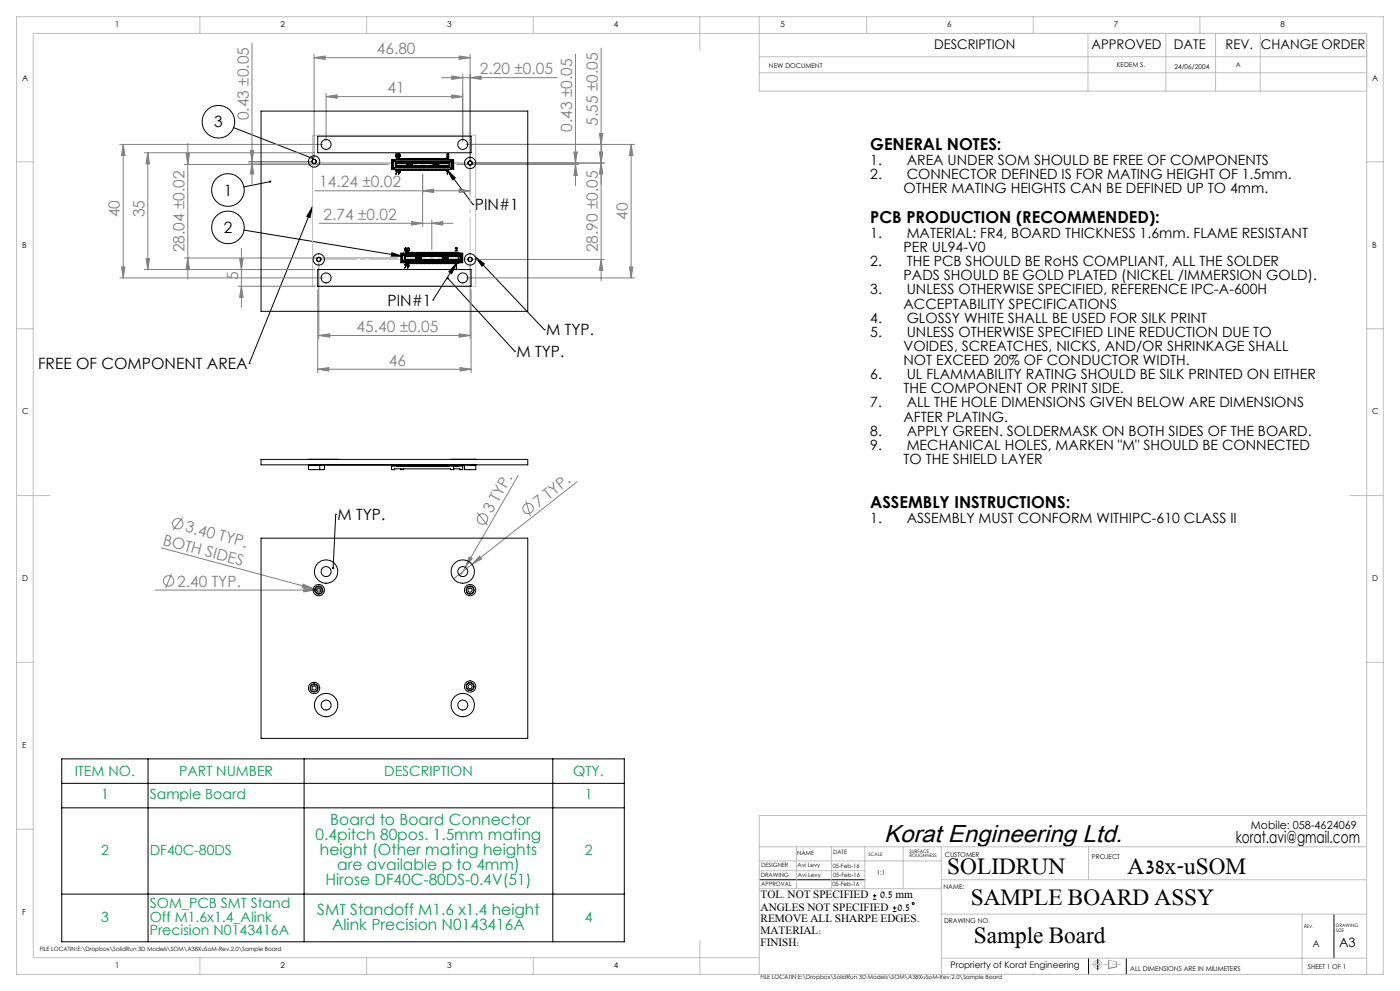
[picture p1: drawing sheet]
<svg xmlns="http://www.w3.org/2000/svg" width="420mm" height="297mm" viewBox="0 0 420 297" stroke-linecap="round" stroke-linejoin="round" font-family="sans-serif">
<defs><g id="words">
<text font-size="7.3" x="265.2" y="252.2">Korat Engineering Ltd.</text>
<g font-size="7.1">
<text x="284.2" y="261.9">SOLIDRUN</text>
<text x="338.3" y="261.9">A38x-uSOM</text>
<text x="291.3" y="271.2">SAMPLE BOARD ASSY</text>
<text x="292.1" y="282.7">Sample Board</text>
</g>
<g font-size="4.9">
<text x="261.1" y="45.1">GENERAL NOTES:</text>
<text x="261.1" y="66.9">PCB PRODUCTION (RECOMMENDED):</text>
<text x="261.1" y="152.3">ASSEMBLY INSTRUCTIONS:</text>
<text x="370.8" y="252.6">korat.avi@gmail.com</text>
</g>
<g font-size="4.7" fill="#808080">
<text x="113" y="16.3">46.80</text>
<text x="144" y="22.3">2.20 ±0.05</text>
<text x="116.3" y="27.9">41</text>
<text x="74.6" y="36.1" transform="rotate(-90 74.6 36.1)">0.43 ±0.05</text>
<text x="171.7" y="39.5" transform="rotate(-90 171.7 39.5)">0.43 ±0.05</text>
<text x="179.3" y="37.6" transform="rotate(-90 179.3 37.6)">5.55 ±0.05</text>
<text x="95.8" y="56.2">14.24 ±0.02</text>
<text x="36" y="65.1" transform="rotate(-90 36 65.1)">40</text>
<text x="43.3" y="65.1" transform="rotate(-90 43.3 65.1)">35</text>
<text x="97.1" y="65.9">2.74 ±0.02</text>
<text x="188.3" y="65.9" transform="rotate(-90 188.3 65.9)">40</text>
<text x="55.3" y="75.6" transform="rotate(-90 55.3 75.6)">28.04 ±0.02</text>
<text x="179.3" y="75.6" transform="rotate(-90 179.3 75.6)">28.90 ±0.05</text>
<text x="71.4" y="84" transform="rotate(-90 71.4 84)">5</text>
<text x="107" y="99.5">45.40 ±0.05</text>
<text x="116.7" y="109.6">46</text>
<text x="147.5" y="154.1" transform="rotate(-60 147.5 154.1)">3 TYP.</text>
<text x="161.5" y="152.1" transform="rotate(-38 161.5 152.1)">7 TYP.</text>
<text x="55.4" y="159.3" transform="rotate(15 55.4 159.3)">3.40 TYP.</text>
<text x="48.6" y="163.2" transform="rotate(15 48.6 163.2)">BOTH SIDES</text>
<text x="53.2" y="175.8">2.40 TYP.</text>
</g>
<g font-size="4.7">
<text x="64.3" y="38.2">3</text>
<text x="67.1" y="58.6">1</text>
<text x="142.4" y="63">PIN#1</text>
<text x="67.1" y="69.8">2</text>
<text x="116.3" y="91.6">PIN#1</text>
<text x="163.9" y="100.5">M TYP.</text>
<text x="154.9" y="107">M TYP.</text>
<text x="11.4" y="110.7">FREE OF COMPONENT AREA</text>
<text x="101.2" y="155.8">M TYP.</text>
</g>
<g font-size="4.7" fill="#009d4f">
<text x="94.7" y="251.7">0.4pitch 80pos. 1.5mm mating</text>
<text x="99.1" y="247.2">Board to Board Connector</text>
<text x="96" y="256.3">height (Other mating heights</text>
<text x="101.1" y="260.8">are available p to 4mm)</text>
<text x="97.6" y="265.3">Hirose DF40C-80DS-0.4V(51)</text>
<text x="95.2" y="274.1">SMT Standoff M1.6 x1.4 height</text>
<text x="99.6" y="278.6">Alink Precision N0143416A</text>
</g>
<g font-size="4.2">
<text x="261.1" y="49.4">1.</text>
<text x="261.1" y="53.7">2.</text>
<text x="272" y="49.4">AREA UNDER SOM SHOULD BE FREE OF COMPONENTS</text>
<text x="272" y="53.7">CONNECTOR DEFINED IS FOR MATING HEIGHT OF 1.5mm.</text>
<text x="271.1" y="57.9">OTHER MATING HEIGHTS CAN BE DEFINED UP TO 4mm.</text>
<text x="261.1" y="71.3">1.</text>
<text x="272" y="71.3">MATERIAL: FR4, BOARD THICKNESS 1.6mm. FLAME RESISTANT</text>
<text x="271.1" y="75.6">PER UL94-V0</text>
<text x="261.1" y="79.8">2.</text>
<text x="272" y="79.8">THE PCB SHOULD BE RoHS COMPLIANT, ALL THE SOLDER</text>
<text x="261.1" y="88.3">3.</text>
<text x="271.1" y="84">PADS SHOULD BE GOLD PLATED (NICKEL /IMMERSION GOLD).</text>
<text x="272" y="88.3">UNLESS OTHERWISE SPECIFIED, REFERENCE IPC-A-600H</text>
<text x="271.1" y="92.5">ACCEPTABILITY SPECIFICATIONS</text>
<text x="261.1" y="96.7">4.</text>
<text x="261.1" y="101">5.</text>
<text x="272" y="96.7">GLOSSY WHITE SHALL BE USED FOR SILK PRINT</text>
<text x="272" y="101">UNLESS OTHERWISE SPECIFIED LINE REDUCTION DUE TO</text>
<text x="271.1" y="105.2">VOIDES, SCREATCHES, NICKS, AND/OR SHRINKAGE SHALL</text>
<text x="261.1" y="113.7">6.</text>
<text x="271.1" y="109.4">NOT EXCEED 20% OF CONDUCTOR WIDTH.</text>
<text x="272" y="113.7">UL FLAMMABILITY RATING SHOULD BE SILK PRINTED ON EITHER</text>
<text x="271.1" y="117.9">THE COMPONENT OR PRINT SIDE.</text>
<text x="261.1" y="122.1">7.</text>
<text x="272" y="122.1">ALL THE HOLE DIMENSIONS GIVEN BELOW ARE DIMENSIONS</text>
<text x="261.1" y="130.6">8.</text>
<text x="271.1" y="126.4">AFTER PLATING.</text>
<text x="272" y="130.6">APPLY GREEN. SOLDERMASK ON BOTH SIDES OF THE BOARD.</text>
<text x="261.1" y="134.8">9.</text>
<text x="272" y="134.8">MECHANICAL HOLES, MARKEN &quot;M&quot; SHOULD BE CONNECTED</text>
<text x="271.1" y="139.1">TO THE SHIELD LAYER</text>
<text x="261.1" y="156.7">1.</text>
<text x="272" y="156.7">ASSEMBLY MUST CONFORM WITHIPC-610 CLASS II</text>
</g>
<g font-size="4.2" fill="#009d4f">
<text x="22.4" y="232.6">ITEM NO.</text>
<text x="53.7" y="232.6">PART NUMBER</text>
<text x="115.3" y="232.6">DESCRIPTION</text>
<text x="172" y="232.6">QTY.</text>
<text x="30.3" y="239.6">1</text>
<text x="44.9" y="239.6">Sample Board</text>
<text x="175.4" y="239.6">1</text>
<text x="30.3" y="256.1">2</text>
<text x="44.9" y="256.1">DF40C-80DS</text>
<text x="175.4" y="256.1">2</text>
<text x="44.9" y="272.1">SOM_PCB SMT Stand</text>
<text x="30.3" y="276.2">3</text>
<text x="44.9" y="276.2">Off M1.6x1.4_Alink</text>
<text x="44.9" y="280.3">Precision N0143416A</text>
<text x="175.4" y="276.2">4</text>
</g>
<g font-size="4">
<text x="280.2" y="14.8">DESCRIPTION</text>
<text x="327.4" y="14.6">APPROVED</text>
<text x="352.2" y="14.6">DATE</text>
<text x="367.7" y="14.6">REV.</text>
<text x="378.3" y="14.8">CHANGE ORDER</text>
</g>
<text font-size="3.9" x="401.7" y="283.8">A3</text>
<g font-size="3.4">
<text x="228.2" y="269.2">TOL. NOT SPECIFIED</text>
<text x="264.1" y="269.2">0.5 mm</text>
<text x="228.2" y="272.9">ANGLES NOT SPECIFIED</text>
<text x="269.3" y="272.9">0.5</text>
<text x="228.2" y="276.4">REMOVE ALL SHARPE EDGES.</text>
<text x="228.2" y="279.9">MATERIAL:</text>
<text x="228.2" y="283.4">FINISH:</text>
</g>
<text font-size="3.3" x="375.3" y="248.3">Mobile: 058-4624069</text>
<text font-size="2.8" x="393.9" y="283.8">A</text>
<text font-size="2.7" x="285.2" y="290.2">Proprierty of Korat Engineering</text>
<g font-size="2.5">
<text x="34.6" y="8.2">1</text>
<text x="84.2" y="8.2">2</text>
<text x="134.2" y="8.2">3</text>
<text x="184.2" y="8.2">4</text>
<text x="234.2" y="8.2">5</text>
<text x="284.2" y="8.2">6</text>
<text x="334.2" y="8.2">7</text>
<text x="384.2" y="8.2">8</text>
<text x="6.7" y="24.2">A</text>
<text x="411.7" y="24.2">A</text>
<text x="6.7" y="74.2">B</text>
<text x="411.7" y="74.2">B</text>
<text x="6.7" y="124.2">C</text>
<text x="411.7" y="124.2">C</text>
<text x="6.7" y="174.2">D</text>
<text x="411.7" y="174.2">D</text>
<text x="6.7" y="224.2">E</text>
<text x="6.7" y="274.2">F</text>
<text x="34.6" y="290.2">1</text>
<text x="84.2" y="290.2">2</text>
<text x="134.2" y="290.2">3</text>
<text x="184.2" y="290.2">4</text>
</g>
<g font-size="2">
<text x="230.7" y="20.3">NEW DOCUMENT</text>
<text x="335" y="20.2">KEDEM S.</text>
<text x="352.3" y="20.6">24/06/2004</text>
<text x="370.7" y="19.9">A</text>
<text x="283.4" y="256.9">CUSTOMER</text>
<text x="327.6" y="257.5">PROJECT</text>
<text x="263.1" y="262.3">1:1</text>
<text x="283.1" y="266.3">NAME:</text>
<text x="283.2" y="276.6">DRAWING NO.</text>
<text x="339.1" y="291">ALL DIMENSIONS ARE IN MILIMETERS</text>
<text x="392.4" y="290.3">SHEET 1 OF 1</text>
</g>
<g font-size="1.8">
<text x="239.2" y="256.3">NAME</text>
<text x="249.9" y="256.1">DATE</text>
<text x="228.3" y="262.8">DRAWING</text>
<text x="228.4" y="259.9">DESIGNER</text>
<text x="239.2" y="260">Avi Levy</text>
<text x="239.4" y="262.8">Avi Levy</text>
<text x="249.8" y="260.1">05-Feb-16</text>
<text x="249.9" y="262.8">05-Feb-16</text>
<text x="228.4" y="265.5">APPROVAL</text>
<text x="249.7" y="265.5">05-Feb-16</text>
<text x="11.9" y="285.1">FILE LOCATIN:E:\Dropbox\SolidRun 3D Models\SOM\A38XuSoM-Rev.2.0\Sample Board</text>
<text x="228.2" y="293.5">FILE LOCATIN:E:\Dropbox\SolidRun 3D Models\SOM\A38XuSoM-Rev.2.0\Sample Board</text>
</g>
<g font-size="1.4">
<text x="260.6" y="256.5">SCALE</text>
<text x="272.8" y="255.5">SURFACE</text>
<text x="272.8" y="256.9">ROUGHNESS</text>
<text x="391.2" y="278.1">REV.</text>
<text x="400.8" y="278">DRAWING</text>
<text x="400.8" y="279.4">SIZE</text>
</g>
</g></defs>
<g fill="none" stroke="#808080" stroke-width=".3">
<path d="M75.6 12.9v42.3M94.2 17.3l3.3-.5v1zM94.2 16.3v31.1M94.2 17.3h46.8M137.7 16.8l3.3 .5-3.3 .5zM141 16.3v31.5M172.6 16.3v39.3M180.3 14.4v69.7M97.8 29l3.3-.6v1.1zM97.8 28v14.3M97.8 29h41M132.5 23.3h34.7"/>
<path d="M135.5 22.8l3.3 .5-3.3 .5zM135.5 28.4l3.3 .6-3.3 .5zM138.8 22.3v20M141 23.3l3.3-.5v1zM35.9 43.3h60.9M37 43.3v40M37 43.3l.5 3.3h-1.1zM43.3 45.8h51M44.3 45.8v35M44.3 45.8l.5 3.3h-1zM55.3 49.3h61.2M55.8 46h1l-.5 3.3z"/>
<path d="M56.3 42.9v40.8M74.6 48.9h65.4M74.6 48.4h18.6M75.1 45.1h1l-.5 3.3zM75.6 48.9l.5 3.2h-1zM94.5 57.2h46.5M126.8 57.2l3.3-.5v1zM126.8 52.2v15.7M137.1 49.3h36.5M137.7 56.7l3.3 .5-3.3 .5zM139.8 43.3h50.6M141 49.8v8.4"/>
<path d="M172.2 45.5h1l-.6 3.4zM172.6 49.3l.6 3.3h-1zM179.8 40h1l-.5 3.3zM179.8 45.5h1l-.5 3.4zM180.3 48.9l.5 3.2h-1zM181.3 48.9h-39.3M189.3 43.3v40M189.3 43.3l.6 3.3h-1.1zM43.8 77.5h1l-.5 3.3zM55.3 77.3h63.9M56.3 77.3l.5 3.3h-1zM71.9 77.5h1l-.5 3.3z"/>
<path d="M72.4 74.4v17.7M95.6 78.7v22.8M95.8 66.9h40.1M123.5 66.4l3.3 .5-3.3 .5zM129.5 66.9l3.3-.5v1zM129.5 65.9v9M141 78.7v22.8M142 77.7h39.3M180.3 77.7l.5 3.3h-1zM35.9 83.3h60.9M36.4 80h1.1l-.5 3.3zM43.3 80.8h51"/>
<path d="M71.4 85.8h22.9M72.4 85.8l.5 3.3h-1zM95.3 86.8v24.9M139.8 83.3h50.6M141.3 86.8v24.9M188.8 80h1.1l-.6 3.3zM95.3 110.7l3.3-.5v1zM95.3 110.7h46M95.6 100.5l3.3-.5v1.1zM95.6 100.5h45.4M137.7 100l3.3 .5-3.3 .6zM138 110.2l3.3 .5-3.3 .5z"/>
<path d="M54.8 155l-2.9 3.9M143.3 153.7l2.9 3.7M155.4 142.6l-15.8 27.4M157.8 150.1l1.3 4.6M173.1 144.4l-37 29.1M46.6 176.8h50.2M48.4 164.2l48.9 13.1M51.5 171.9l-1.8 4.4M90.9 175.1l3.1 1.3-3.3-.4zM91.1 176.4l3.3 .4-3.3 .6zM139.6 170l-1.5 2.6M140.8 166.9l.9 .5-2.1 2.6z"/>
<path d="M143.9 166.7l.6 .8-2.9 1.7zM332.6 287.8v2.5l2.4-.6v-1.4"/>
<circle cx="53.3" cy="157" r="1.57"/>
<circle cx="144.7" cy="155.5" r="1.56"/>
<circle cx="158.4" cy="152.4" r="1.54"/>
<circle cx="50.6" cy="174.1" r="1.55"/>
</g>
<g fill="none" stroke="#000" stroke-width=".3">
<path d="M70.1 38.2l23.7 9.3M81.1 54.4l-7.9 1.6M134.2 51l2.4 2.3-.8 .6zM134.2 51l7.7 10.3M73.2 69l47.5 7.8M93.8 61.9l-.8 3.3-1-.4zM93.8 61.9l-19 47.1M117.5 75.7l3.2 1.1h-3.3zM136.9 78.9l-1.4 3.1-.8-.5zM136.9 78.9l-7 11M141.9 61.3h.1M142.7 77l20.6 21.8"/>
<path d="M142.7 77l2.6 2.1-.7 .7zM129.9 89.9h.1M134.3 83.4l20.1 21.9M163.3 98.8h.1M74.8 109h.1M154.4 105.3h.1M100.7 154.1h.1M100.7 154.1l-.8 16.1M18.5 227.4h168.8v54.9h-168.8zM18.5 234.8h168.8M44.4 227.4v54.9M91.2 227.4v54.9"/>
<path d="M165.8 227.4v54.9M18.5 242.1h168.8M18.5 268h168.8M227.8 263.7h31.7M261.9 269.5h1M261.9 268.5h1M262.4 267.9v1.1M267.8 273.2h1.1M267.8 272.1h1.1M268.4 271.6v1.1M400.2 274v13.2M326.6 287.2v4.8"/>
<path d="M329.3 287.5v3.2M337.9 287.2v4.8"/>
<circle cx="65.5" cy="36.5" r="4.9"/>
<circle cx="68.4" cy="56.9" r="4.9"/>
<circle cx="68.4" cy="68.2" r="4.9"/>
<circle cx="274" cy="270.8" r=".31"/>
</g>
<g fill="none" stroke="#c0c0c0" stroke-width=".3">
<path d="M5 5h410v287h-410zM60 5v5M110 5v5M160 5v5M210 5v10M227.8 5v22.3h182.2M227.8 17h182.2M260 5v5M310 5v5M326.4 10v17.3M349.8 10v17.3M360 5v5"/>
<path d="M364.7 10v17.3M378.1 10v17.3M227.8 21.8h182.2M5 48.5h5M93.8 40.5h48.9v45.3h-48.9zM410 48.5h5M5 98.5h5M410 98.5h5M5 148.5h10M405 148.5h10M5 198.5h5M410 198.5h5"/>
<path d="M5 248.5h5M227.8 253.8h182.2M227.8 258h54.6M238.9 253.8v12.5M249.4 253.8v12.5M259.5 253.8v12.5M270.9 253.8v12.5M282.4 253.8v38.2M326.6 253.8v9.9M410 244.4h-182.2v47.6M227.8 260.9h31.7M227.8 266.3h54.6"/>
<path d="M282.4 263.7h127.6M282.4 274h127.6M390.6 274v18M60 287v5M110 287v5M160 287v5M210 282v10M227.8 287h-217.8v-277h400v282M282.4 287.2h127.6M332.6 287.8l2.4 .5"/>
<circle cx="329.3" cy="289" r="1.24"/>
<circle cx="329.3" cy="289" r=".69"/>
</g>
<path d="M327.4 289h8.9" fill="none" stroke="#c0c0c0" stroke-width=".3" stroke-dasharray="15.2 1.3 1.3 1.3" stroke-dashoffset="12.7"/>
<path d="M136.1 49.3h-18.6M138.8 77.3h-18.6" fill="none" stroke="#c0c0c0" stroke-width=".3" stroke-dasharray="15.2 1.3 1.3 1.3" stroke-dashoffset="7.8"/>
<path d="M126.8 48.3v2.9M129.5 75.9v2.8" fill="none" stroke="#c0c0c0" stroke-width=".3" stroke-dasharray="15.2 1.3 1.3 1.3"/>
<path d="M141 48.8v28.9" fill="none" stroke="#c0c0c0" stroke-width=".3" stroke-dasharray="15.2 1.3 1.3 1.3" stroke-dashoffset="2.7"/>
<path d="M141 77.7h-45.4" fill="none" stroke="#c0c0c0" stroke-width=".3" stroke-dasharray="15.2 1.3 1.3 1.3" stroke-dashoffset="4"/>
<path d="M93.6 47.2l-.1 .5 .5 .1 .1-.2-.3-.1 .3 .1v-.3zM80.8 54.2a.34 .34 0 0 0 .2 .6 .34 .34 0 0 0 .4-.4h-.3h.3l-.2-.3zM117.5 75.7l3.2 1.1h-3.3zM93.8 61.9l-.8 3.3-1-.4zM134.1 83.2a.34 .34 0 0 0 .1 .5 .34 .34 0 0 0 .4-.4 .34 .34 0 0 0-.5-.2l.2 .3zM142.7 77l2.6 2.1-.7 .7zM134.2 51l2.4 2.3-.8 .6zM136.9 78.9l-1.4 3.1-.8-.5zM99.8 170l-.2 .4 .3 .2v-.4l.1 .4 .3-.4-.2-.3z" fill="#000"/>
<g fill="#808080">
<path d="M90.9 175.1l3.1 1.3-3.3-.4z"/>
<path d="M91.1 176.4l3.3 .4-3.3 .6z"/>
<path d="M143.9 166.7l.6 .8-2.9 1.7z"/>
<path d="M140.8 166.9l.9 .5-2.1 2.6z"/>
<path d="M137.7 56.7l3.3 .5-3.3 .5zM126.8 57.2l3.3-.5v1zM129.5 66.9l3.3-.5v1zM123.5 66.4l3.3 .5-3.3 .5z"/>
<path d="M172.2 45.5h1l-.6 3.4zM172.6 49.3l.6 3.3h-1zM55.8 46h1l-.5 3.3zM56.3 77.3l.5 3.3h-1z"/>
<path d="M135.5 28.4l3.3 .6-3.3 .5zM97.8 29l3.3-.6v1.1z"/>
<path d="M141 23.3l3.3-.5v1zM135.5 22.8l3.3 .5-3.3 .5zM137.7 16.8l3.3 .5-3.3 .5zM94.2 17.3l3.3-.5v1zM137.7 100l3.3 .5-3.3 .6zM95.6 100.5l3.3-.5v1.1z"/>
<path d="M180.3 48.9l.5 3.2h-1zM179.8 40h1l-.5 3.3zM43.8 77.5h1l-.5 3.3zM44.3 45.8l.5 3.3h-1zM36.4 80h1.1l-.5 3.3zM37 43.3l.5 3.3h-1.1zM75.6 48.9l.5 3.2h-1zM75.1 45.1h1l-.5 3.3z"/>
<path d="M189.3 43.3l.6 3.3h-1.1zM188.8 80h1.1l-.6 3.3zM71.9 77.5h1l-.5 3.3zM72.4 85.8l.5 3.3h-1zM179.8 45.5h1l-.5 3.4zM180.3 77.7l.5 3.3h-1z"/>
<path d="M95.3 110.7l3.3-.5v1zM138 110.2l3.3 .5-3.3 .5z"/>
</g>
<g fill="none" stroke="#000" stroke-width=".3">
<path d="M78.3 33.3h80v60h-80zM95.3 40.8h46v5h-46zM117.5 47.8h18.6v2.9h-18.6zM117.7 48.1h.6M117.7 48.1v2.4M117.7 50.5h.6M117.7 48.1l.3 .2M118 48.3v1.9h17.6v-1.9M118 48.3h17.6M118 48.3v.1M118 48.4v1.8l-.3 .3M118 48.4h17.5"/>
<path d="M118.3 47.8v.3M118.3 50.5v.2M118.3 50.5l.1-.3v.5M118.4 47.8v.5l-.1-.2M118.4 50.2h16.8M118.6 49.8h16.3M118.6 48.7h16.3M118.6 48.7v1.1M118.7 46.2a.27 .27 0 0 1 .4-.1 .27 .27 0 0 1 0 .5l.2 .1a.31 .31 0 0 1-.1 .4 .31 .31 0 0 1-.5-.1 .31 .31 0 0 1 .1-.4zM118.7 49.7h16.2M118.7 48.8h16.2M118.7 51.1h.6l-.5 1.1 .4-.9z"/>
<path d="M118.9 48.8v1M118.9 49.9h.1M118.9 48.6h.1M118.9 50.7v.1M118.9 47.8h.1M118.9 49.9h.2M118.9 48.6h.2M118.9 47.8v-.2l.2 .2M118.9 48.6v.2M118.9 50.8v.2l.2-.2M118.9 48.7h.1M118.9 50.8h.2"/>
<path d="M118.9 47.8h.2M119 49.8h.1M119 48.8h.1M119 49.8l-.1 .1M119 48.7v.1M119 49.8l.1 .1M119.1 49.9h.1M119.1 48.6h.1M119.1 50.7v.1M119.1 47.8h.1M119.1 48.6v.2M119.1 49.8v.1"/>
<path d="M119.1 48.7h-.1M119.3 49.9h.1M119.3 48.6h.1M119.3 50.7v.1M119.3 47.8h.1M119.3 49.9h.2M119.3 48.6h.2M119.3 47.8v-.2l.2 .2M119.3 48.6v.2M119.3 49.8v.1M119.3 50.8v.2l.2-.2M119.3 48.7h.1"/>
<path d="M119.3 50.8h.2M119.3 47.8h.2M119.4 49.8h.1M119.4 48.8h.1M119.4 49.8l-.1 .1M119.4 49.8l.1 .1M119.5 49.9h.1M119.5 48.6h.1M119.5 50.7v.1M119.5 47.8h.1M119.5 48.6v.2M119.5 49.8v.1"/>
<path d="M119.5 48.7h-.1M119.5 46.2l.2-.1 .3 .2-.1 .8-.4-.1zM119.6 51.2a.34 .34 0 0 1 .4 .1 .34 .34 0 0 1 0 .4l-.4 .4 .3-.4a.3 .3 0 0 1-.4-.1 .3 .3 0 0 1 .1-.4zM119.6 46.2l.3 .2-.1 .6-.3-.1zM119.7 49.9h.1M119.7 48.6h.1M119.7 50.7v.1M119.7 47.8h.1M119.7 47.8v-.2l.1 .2M119.7 48.6v.2M119.7 49.8v.1M119.7 50.8v.2l.1-.2"/>
<path d="M119.7 48.7h.1M119.7 50.8h.1M119.8 49.8h.1M119.8 49.8l-.1 .1M119.8 48.8h.1M119.8 49.8v.1M119.8 49.9h.1M119.8 48.6h.1M119.8 50.7v.1M119.8 47.8h.1M119.8 48.6v.2M119.8 48.7h.1"/>
<path d="M120.1 49.9h.1M120.1 48.6h.1M120.1 47.8h.1M120.1 50.7v.1M120.1 49.9h.2M120.1 48.6h.2M120.1 47.8v-.2l.2 .2M120.1 50.8v.2l.2-.2M120.1 48.6v.2M120.1 48.7h.1M120.1 50.8h.2M120.1 47.8h.2"/>
<path d="M120.2 49.8h.1M120.2 48.8h.1M120.2 49.8l-.1 .1M120.3 49.9h.1M120.3 48.6h.1M120.3 47.8h.1M120.3 50.7v.1M120.3 48.6v.1M120.5 48.6h.1M120.5 49.9h.1M120.5 50.7v.1M120.5 47.8h.1"/>
<path d="M120.5 47.8v-.2l.1 .2M120.5 50.8v.2l.1-.2M120.5 48.7h.1M120.5 48.6v.2M120.5 49.8v.1M120.5 50.8h.1M120.6 49.8h.1M120.6 49.8l-.1 .1M120.6 48.8h.1M120.6 49.8v.1M120.6 48.6h.1M120.6 49.9h.1"/>
<path d="M120.6 50.7v.1M120.6 47.8h.1M120.6 48.6v.2M120.6 48.7h.1M120.9 49.9h.1M120.9 48.6h.1M120.9 50.7v.1M120.9 47.8h.1M120.9 47.8v-.2l.1 .2M120.9 50.8v.2l.1-.2M120.9 48.6v.2M120.9 49.8v.1"/>
<path d="M120.9 48.7h.1M120.9 50.8h.1M121 49.8l-.1 .1M121 48.8h.1M121 49.8h.1M121 49.8v.1M121 49.9h.1M121 48.6h.1M121 50.7v.1M121 47.8h.1M121 48.6v.2M121 48.7h.1"/>
<path d="M121.3 48.6h.1M121.3 49.9h.1M121.3 50.7v.1M121.3 47.8h.1M121.3 49.9h.2M121.3 48.6h.2M121.3 47.8v-.2l.2 .2M121.3 50.8v.2l.2-.2M121.3 48.7h.1M121.3 48.6v.2M121.3 50.8h.2M121.3 47.8h.2"/>
<path d="M121.4 48.8h.1M121.4 49.8h.1M121.4 49.8l-.1 .1M121.5 48.6h.1M121.5 49.9h.1M121.5 50.7v.1M121.5 47.8h.1M121.5 48.6v.1M121.7 49.9h.1M121.7 48.6h.1M121.7 47.8h.1M121.7 50.7v.1"/>
<path d="M121.7 47.8v-.2l.1 .2M121.7 48.6v.2M121.7 49.8v.1M121.7 50.8v.2l.1-.2M121.7 48.7h.1M121.7 50.8h.1M121.8 49.8l-.1 .1M121.8 48.8h.1M121.8 49.8h.1M121.8 49.8v.1M121.8 49.9h.1M121.8 48.6h.1"/>
<path d="M121.8 47.8h.1M121.8 50.7v.1M121.8 48.6v.2M121.8 48.7h.1M122 49.1v.4M122 49.5h.1M122 49.1h1.6M122 49.3h1.6M122 49.2h1.6M122 49.1v.3M122 49.4h.1M122 49.1h.1"/>
<path d="M122 49.4v.1M122.1 49l-.1 .1M122.1 49v.1M122.1 49.5h.1M122.1 49.5h1.4M122.1 49h1.4M122.1 48.6h.1M122.1 49.9h.1M122.1 50.7v.1M122.1 47.8h.1M122.1 47.8v-.2l.1 .2M122.1 48.6v.2"/>
<path d="M122.1 49.8v.1M122.1 50.8v.2l.1-.2M122.1 48.7h.1M122.1 50.8h.1M122.2 48.8h.1M122.2 49.8l-.1 .1M122.2 49.8h.1M122.2 49.8v.1M122.2 48.6h.1M122.2 49.9h.1M122.2 50.7v.1M122.2 47.8h.1"/>
<path d="M122.2 48.6v.2M122.2 48.7h.1M122.5 48.6h.1M122.5 49.9h.1M122.5 47.8h.1M122.5 50.7v.1M122.5 49.9h.2M122.5 48.6h.2M122.5 47.8v-.2l.2 .2M122.5 50.8v.2l.2-.2M122.5 48.6v.2M122.5 48.7h.1"/>
<path d="M122.5 50.8h.2M122.5 47.8h.2M122.6 49.8h.1M122.6 48.8h.1M122.6 49.8l-.1 .1M122.6 49.8l.1 .1M122.7 48.6h.1M122.7 49.9h.1M122.7 47.8h.1M122.7 50.7v.1M122.7 48.6v.2M122.7 48.7h-.1"/>
<path d="M122.9 48.6h.1M122.9 49.9h.1M122.9 47.8h.1M122.9 50.7v.1M122.9 47.8v-.2l.1 .2M122.9 48.6v.2M122.9 49.8v.1M122.9 50.8v.2l.1-.2M122.9 48.7h.1M122.9 50.8h.1M123 48.8h.1M123 49.8h.1"/>
<path d="M123 49.8l-.1 .1M123 49.8v.1M123 48.6h.1M123 49.9h.1M123 47.8h.1M123 50.7v.1M123 48.7h.1M123 48.6v.2M123.3 48.6h.1M123.3 49.9h.1M123.3 47.8h.1M123.3 50.7v.1"/>
<path d="M123.3 47.8v-.2l.1 .2M123.3 48.6v.2M123.3 49.8v.1M123.3 50.8v.2l.1-.2M123.3 48.7h.1M123.3 50.8h.1M123.4 49.8h.1M123.4 49.8l-.1 .1M123.4 48.8h.1M123.4 49.8v.1M123.4 48.6h.1M123.4 49.9h.1"/>
<path d="M123.4 47.8h.1M123.4 50.7v.1M123.4 48.7h.1M123.4 48.6v.2M123.5 49l.1 .1M123.5 49.1h.1M123.5 49.5h.1M123.5 49v.1M123.5 49.1v.3M123.5 49.4l.1 .1M123.6 49.5h-.1M123.6 49.1v.4"/>
<path d="M123.7 49.9h.1M123.7 48.6h.1M123.7 50.7v.1M123.7 47.8h.1M123.7 49.9h.2M123.7 48.6h.2M123.7 47.8v-.2l.2 .2M123.7 48.6v.2M123.7 50.8v.2l.2-.2M123.7 48.7h.1M123.7 50.8h.2M123.7 47.8h.2"/>
<path d="M123.8 48.8h.1M123.8 49.8h.1M123.8 49.8l-.1 .1M123.8 49.8l.1 .1M123.9 49.9h.1M123.9 48.6h.1M123.9 50.7v.1M123.9 47.8h.1M123.9 48.6v.2M123.9 48.7h-.1M124.1 48.6h.1M124.1 49.9h.1"/>
<path d="M124.1 47.8h.1M124.1 50.7v.1M124.1 47.8v-.2l.1 .2M124.1 48.6v.2M124.1 49.8v.1M124.1 50.8v.2l.1-.2M124.1 48.7h.1M124.1 50.8h.1M124.2 49.8h.1M124.2 49.8l-.1 .1M124.2 48.8h.1M124.2 49.8v.1"/>
<path d="M124.2 48.6h.1M124.2 49.9h.1M124.2 47.8h.1M124.2 50.7v.1M124.2 48.6v.2M124.2 48.7h.1M124.5 49.9h.1M124.5 48.6h.1M124.5 47.8h.1M124.5 50.7v.1M124.5 47.8v-.2l.1 .2M124.5 48.6v.2"/>
<path d="M124.5 49.8v.1M124.5 50.8v.2l.1-.2M124.5 48.7h.1M124.5 50.8h.1M124.6 49.8l-.1 .1M124.6 49.8h.1M124.6 48.8h.1M124.6 49.8v.1M124.6 49.9h.1M124.6 48.6h.1M124.6 47.8h.1M124.6 50.7v.1"/>
<path d="M124.6 48.6v.2M124.6 48.7h.1M124.9 49.9h.1M124.9 48.6h.1M124.9 47.8h.1M124.9 50.7v.1M124.9 49.9h.2M124.9 48.6h.2M124.9 47.8v-.2l.2 .2M124.9 48.6v.2M124.9 50.8v.2l.2-.2M124.9 48.7h.1"/>
<path d="M124.9 50.8h.2M124.9 47.8h.2M125 49.8h.1M125 48.8h.1M125 49.8l-.1 .1M125 49.8l.1 .1M125.1 49.9h.1M125.1 48.6h.1M125.1 47.8h.1M125.1 50.7v.1M125.1 48.6v.2M125.1 48.7h-.1"/>
<path d="M125.3 49.9h.1M125.3 48.6h.1M125.3 47.8h.1M125.3 50.7v.1M125.3 47.8v-.2l.1 .2M125.3 48.6v.2M125.3 49.8v.1M125.3 50.8v.2l.1-.2M125.3 48.7h.1M125.3 50.8h.1M125.4 48.8h.1M125.4 49.8l-.1 .1"/>
<path d="M125.4 49.8h.1M125.4 49.8v.1M125.4 49.9h.1M125.4 48.6h.1M125.4 47.8h.1M125.4 50.7v.1M125.4 48.6v.2M125.4 48.7h.1M125.7 49.9h.1M125.7 48.6h.1M125.7 50.7v.1M125.7 47.8h.1"/>
<path d="M125.7 47.8v-.2l.1 .2M125.7 48.6v.2M125.7 49.8v.1M125.7 50.8v.2l.1-.2M125.7 48.7h.1M125.7 50.8h.1M125.8 48.8h.1M125.8 49.8h.1M125.8 49.8l-.1 .1M125.8 49.8v.1M125.8 49.9h.1M125.8 48.6h.1"/>
<path d="M125.8 50.7v.1M125.8 47.8h.1M125.8 48.6v.2M125.8 48.7h.1M126.1 48.6h.1M126.1 49.9h.1M126.1 47.8h.1M126.1 50.7v.1M126.1 49.9h.2M126.1 48.6h.2M126.1 47.8v-.2l.2 .2M126.1 50.8v.2l.2-.2"/>
<path d="M126.1 48.6v.2M126.1 48.7h.1M126.1 50.8h.2M126.1 47.8h.2M126.2 48.8h.1M126.2 49.8h.1M126.2 49.8l-.1 .1M126.2 49.8l.1 .1M126.3 48.6h.1M126.3 49.9h.1M126.3 47.8h.1M126.3 50.7v.1"/>
<path d="M126.3 48.6v.2M126.3 48.7h-.1M126.5 48.6h.1M126.5 49.9h.1M126.5 50.7v.1M126.5 47.8h.1M126.5 47.8v-.2l.1 .2M126.5 48.6v.2M126.5 49.8v.1M126.5 50.8v.2l.1-.2M126.5 48.7h.1M126.5 50.8h.1"/>
<path d="M126.6 49.8l-.1 .1M126.6 48.8h.1M126.6 49.8h.1M126.6 49.8v.1M126.6 48.6h.1M126.6 49.9h.1M126.6 50.7v.1M126.6 47.8h.1M126.6 48.7h.1M126.6 48.6v.2M126.9 48.6h.1M126.9 49.9h.1"/>
<path d="M126.9 50.7v.1M126.9 47.8h.1M126.9 47.8v-.2l.1 .2M126.9 48.6v.2M126.9 49.8v.1M126.9 50.8v.2l.1-.2M126.9 48.7h.1M126.9 50.8h.1M127 49.8l-.1 .1M127 49.8h.1M127 48.8h.1M127 49.8v.1"/>
<path d="M127 48.6h.1M127 49.9h.1M127 50.7v.1M127 47.8h.1M127 48.6v.2M127 48.7h.1M127.3 48.6h.1M127.3 49.9h.1M127.3 47.8h.1M127.3 50.7v.1M127.3 49.9h.2M127.3 48.6h.2"/>
<path d="M127.3 47.8v-.2l.2 .2M127.3 48.6v.2M127.3 50.8v.2l.2-.2M127.3 48.7h.1M127.3 50.8h.2M127.3 47.8h.2M127.4 49.8h.1M127.4 48.8h.1M127.4 49.8l-.1 .1M127.4 49.8l.1 .1M127.5 48.6h.1M127.5 49.9h.1"/>
<path d="M127.5 47.8h.1M127.5 50.7v.1M127.5 48.6v.2M127.5 48.7h-.1M127.7 49.9h.1M127.7 48.6h.1M127.7 47.8h.1M127.7 50.7v.1M127.7 47.8v-.2l.1 .2M127.7 48.6v.2M127.7 49.8v.1M127.7 50.8v.2l.1-.2"/>
<path d="M127.7 48.7h.1M127.7 50.8h.1M127.8 49.8l-.1 .1M127.8 49.8h.1M127.8 48.8h.1M127.8 49.8v.1M127.8 49.9h.1M127.8 48.6h.1M127.8 47.8h.1M127.8 50.7v.1M127.8 48.6v.2M127.8 48.7h.1"/>
<path d="M128.1 49.9h.1M128.1 48.6h.1M128.1 50.7v.1M128.1 47.8h.1M128.1 47.8v-.2l.1 .2M128.1 48.6v.2M128.1 49.8v.1M128.1 50.8v.2l.1-.2M128.1 48.7h.1M128.1 50.8h.1M128.2 49.8l-.1 .1M128.2 48.8h.1"/>
<path d="M128.2 49.8h.1M128.2 49.8v.1M128.2 49.9h.1M128.2 48.6h.1M128.2 50.7v.1M128.2 47.8h.1M128.2 48.6v.2M128.2 48.7h.1M128.5 49.9h.1M128.5 48.6h.1M128.5 50.7v.1M128.5 47.8h.1"/>
<path d="M128.5 49.9h.2M128.5 48.6h.2M128.5 47.8v-.2l.2 .2M128.5 50.8v.2l.2-.2M128.5 48.6v.2M128.5 48.7h.1M128.5 50.8h.2M128.5 47.8h.2M128.6 49.8h.1M128.6 48.8h.1M128.6 49.8l-.1 .1M128.6 49.8l.1 .1"/>
<path d="M128.7 49.9h.1M128.7 48.6h.1M128.7 50.7v.1M128.7 47.8h.1M128.7 48.6v.2M128.7 48.7h-.1M128.9 49.9h.1M128.9 48.6h.1M128.9 50.7v.1M128.9 47.8h.1M128.9 47.8v-.2l.1 .2M128.9 48.6v.2"/>
<path d="M128.9 49.8v.1M128.9 50.8v.2l.1-.2M128.9 48.7h.1M128.9 50.8h.1M129 48.8h.1M129 49.8h.1M129 49.8l-.1 .1M129 49.8v.1M129 49.9h.1M129 48.6h.1M129 50.7v.1M129 47.8h.1"/>
<path d="M129 48.6v.2M129 48.7h.1M129.3 49.9h.1M129.3 48.6h.1M129.3 47.8h.1M129.3 50.7v.1M129.3 47.8v-.2l.1 .2M129.3 48.6v.2M129.3 49.8v.1M129.3 50.8v.2l.1-.2M129.3 48.7h.1M129.3 50.8h.1"/>
<path d="M129.4 49.8h.1M129.4 49.8l-.1 .1M129.4 48.8h.1M129.4 49.8v.1M129.4 49.9h.1M129.4 48.6h.1M129.4 47.8h.1M129.4 50.7v.1M129.4 48.6v.2M129.4 48.7h.1M129.7 48.6h.1M129.7 49.9h.1"/>
<path d="M129.7 50.7v.1M129.7 47.8h.1M129.7 49.9h.2M129.7 48.6h.2M129.7 47.8v-.2l.2 .2M129.7 48.6v.2M129.7 50.8v.2l.2-.2M129.7 48.7h.1M129.7 50.8h.2M129.7 47.8h.2M129.8 48.8h.1M129.8 49.8h.1"/>
<path d="M129.8 49.8l-.1 .1M129.8 49.8l.1 .1M129.9 48.6h.1M129.9 49.9h.1M129.9 50.7v.1M129.9 47.8h.1M129.9 48.6v.2M129.9 48.7h-.1M130 49.1v.4M130 49.5h.1M130 49.1h1.6M130 49.3h1.6"/>
<path d="M130 49.2h1.6M130 49.1v.3M130 49.4h.1M130 49.1h.1M130 49.4v.1M130.1 49l-.1 .1M130.1 49v.1M130.1 49.5h.1M130.1 49.5h1.4M130.1 49h1.4M130.1 48.6h.1M130.1 49.9h.1"/>
<path d="M130.1 50.7v.1M130.1 47.8h.1M130.1 47.8v-.2l.1 .2M130.1 48.6v.2M130.1 49.8v.1M130.1 50.8v.2l.1-.2M130.1 48.7h.1M130.1 50.8h.1M130.2 48.8h.1M130.2 49.8l-.1 .1M130.2 49.8h.1M130.2 49.8v.1"/>
<path d="M130.2 48.6h.1M130.2 49.9h.1M130.2 50.7v.1M130.2 47.8h.1M130.2 48.6v.2M130.2 48.7h.1M130.5 48.6h.1M130.5 49.9h.1M130.5 50.7v.1M130.5 47.8h.1M130.5 47.8v-.2l.1 .2M130.5 48.6v.2"/>
<path d="M130.5 49.8v.1M130.5 50.8v.2l.1-.2M130.5 48.7h.1M130.5 50.8h.1M130.6 48.8h.1M130.6 49.8l-.1 .1M130.6 49.8h.1M130.6 49.8v.1M130.6 48.6h.1M130.6 49.9h.1M130.6 50.7v.1M130.6 47.8h.1"/>
<path d="M130.6 48.6v.2M130.6 48.7h.1M130.9 49.9h.1M130.9 48.6h.1M130.9 50.7v.1M130.9 47.8h.1M130.9 49.9h.2M130.9 48.6h.2M130.9 47.8v-.2l.2 .2M130.9 48.6v.2M130.9 50.8v.2l.2-.2M130.9 48.7h.1"/>
<path d="M130.9 50.8h.2M130.9 47.8h.2M131 48.8h.1M131 49.8h.1M131 49.8l-.1 .1M131 49.8l.1 .1M131.1 49.9h.1M131.1 48.6h.1M131.1 50.7v.1M131.1 47.8h.1M131.1 48.6v.2M131.1 48.7h-.1"/>
<path d="M131.3 49.9h.1M131.3 48.6h.1M131.3 50.7v.1M131.3 47.8h.1M131.3 47.8v-.2l.1 .2M131.3 48.6v.2M131.3 49.8v.1M131.3 50.8v.2l.1-.2M131.3 48.7h.1M131.3 50.8h.1M131.4 48.8h.1M131.4 49.8l-.1 .1"/>
<path d="M131.4 49.8h.1M131.4 49.8v.1M131.4 49.9h.1M131.4 48.6h.1M131.4 50.7v.1M131.4 47.8h.1M131.4 48.6v.2M131.4 48.7h.1M131.5 49l.1 .1M131.5 49.5h.1M131.5 49.1h.1M131.5 49v.1"/>
<path d="M131.6 49.1v.3M131.6 49.4v.1M131.6 49.5h-.1M131.6 49.1v.4M131.7 49.9h.1M131.7 48.6h.1M131.7 50.7v.1M131.7 47.8h.1M131.7 47.8v-.2l.1 .2M131.7 48.6v.2M131.7 49.8v.1M131.7 50.8v.2l.1-.2"/>
<path d="M131.7 48.7h.1M131.7 50.8h.1M131.8 48.8h.1M131.8 49.8l-.1 .1M131.8 49.8h.1M131.8 49.8v.1M131.8 49.9h.1M131.8 48.6h.1M131.8 50.7v.1M131.8 47.8h.1M131.8 48.6v.2M131.8 48.7h.1"/>
<path d="M132.1 48.6h.1M132.1 49.9h.1M132.1 50.7v.1M132.1 47.8h.1M132.1 49.9h.2M132.1 48.6h.2M132.1 47.8v-.2l.2 .2M132.1 48.6v.1M132.1 50.8v.2l.2-.2M132.1 50.8h.2M132.1 47.8h.2M132.2 49.8h.1"/>
<path d="M132.2 48.8h.1M132.2 49.8l.1 .1M132.3 48.6h.1M132.3 49.9h.1M132.3 50.7v.1M132.3 47.8h.1M132.3 48.6v.2M132.3 48.7h-.1M132.5 49.9h.1M132.5 48.6h.1M132.5 50.7v.1M132.5 47.8h.1"/>
<path d="M132.5 47.8v-.2l.1 .2M132.5 48.6v.2M132.5 49.8v.1M132.5 50.8v.2l.1-.2M132.5 48.7h.1M132.5 50.8h.1M132.6 49.8h.1M132.6 48.8h.1M132.6 49.8l-.1 .1M132.6 49.8v.1M132.6 49.9h.1M132.6 48.6h.1"/>
<path d="M132.6 50.7v.1M132.6 47.8h.1M132.6 48.6v.2M132.6 48.7h.1M132.9 49.9h.1M132.9 48.6h.1M132.9 50.7v.1M132.9 47.8h.1M132.9 47.8v-.2l.1 .2M132.9 48.6v.2M132.9 49.8v.1M132.9 50.8v.2l.1-.2"/>
<path d="M132.9 48.7h.1M132.9 50.8h.1M133 49.8h.1M133 48.8h.1M133 49.8l-.1 .1M133 49.8v.1M133 49.9h.1M133 48.6h.1M133 50.7v.1M133 47.8h.1M133 48.6v.2M133 48.7h.1"/>
<path d="M133.3 48.6h.1M133.3 49.9h.1M133.3 50.7v.1M133.3 47.8h.1M133.3 49.9h.2M133.3 48.6h.2M133.3 47.8v-.2l.2 .2M133.3 48.6v.1M133.3 50.8v.2l.2-.2M133.3 50.8h.2M133.3 47.8h.2M133.4 48.8h.1"/>
<path d="M133.4 49.8h.1M133.4 49.8l.1 .1M133.5 48.6h.1M133.5 49.9h.1M133.5 50.7v.1M133.5 47.8h.1M133.5 48.6v.2M133.5 48.7h-.1M133.7 48.6h.1M133.7 49.9h.1M133.7 47.8h.1M133.7 50.7v.1"/>
<path d="M133.7 47.8v-.2l.1 .2M133.7 48.6v.2M133.7 49.8v.1M133.7 50.8v.2l.1-.2M133.7 48.7h.1M133.7 50.8h.1M133.8 48.8h.1M133.8 49.8l-.1 .1M133.8 49.8h.1M133.8 49.8v.1M133.8 48.6h.1M133.8 49.9h.1"/>
<path d="M133.8 47.8h.1M133.8 50.7v.1M133.8 48.6v.2M133.8 48.7h.1M134.1 51.1h.2v1zM134.1 49.9h.1M134.1 48.6h.1M134.1 50.7v.1M134.1 47.8h.1M134.1 46.1a.33 .33 0 0 1 .5 .1 .33 .33 0 0 1 0 .4l-.4 .4 .5 .1h-.7l.5-.6a.23 .23 0 0 0 0-.3 .23 .23 0 0 0-.3 0l-.2 .2zM134.1 47.8v-.2l.1 .2M134.1 50.8v.2l.1-.2"/>
<path d="M134.1 48.6v.2M134.1 49.8v.1M134.1 48.7h.1M134.1 50.8h.1M134.2 49.8l-.1 .1M134.2 49.8h.1M134.2 48.8h.1M134.2 49.8v.1M134.2 49.9h.1M134.2 48.6h.1M134.2 50.7v.1M134.2 47.8h.1"/>
<path d="M134.2 48.6v.2M134.2 48.7h.1M134.5 48.6h.1M134.5 49.9h.1M134.5 47.8h.1M134.5 50.7v.1M134.5 49.9h.2M134.5 48.6h.2M134.5 47.8v-.2l.2 .2M134.5 48.6v.1M134.5 50.8v.2l.2-.2M134.5 50.8h.2"/>
<path d="M134.5 47.8h.2M134.6 49.8h.1M134.6 48.8h.1M134.6 49.8l.1 .1M134.7 48.6h.1M134.7 49.9h.1M134.7 47.8h.1M134.7 50.7v.1M134.7 48.6v.2M134.7 48.7h-.1M134.7 48.8v1M134.9 48.7v1.1"/>
<path d="M135.2 47.8v.5l.1-.2M135.3 47.8v.3M135.3 50.5v.2M135.3 48.1h.6M135.3 50.5h.6M135.3 50.5l-.1-.3v.5M135.5 48.4v1.8l.4 .3M135.6 48.3l-.1 .1M135.9 48.1v2.4M135.9 48.1l-.3 .2M120.2 75.9h18.6v2.8h-18.6zM120.5 78.5h.5"/>
<path d="M120.5 76.1h.5M120.5 76.1v2.4M120.5 76.1l.2 .3M120.7 78.2l-.2 .3M120.7 78.2h17.6M120.7 76.4v1.8M120.7 76.4h17.6v1.8M120.7 76.4h.1M120.8 76.4l-.1 1.8M121 75.9v.2M121 78.5v.2M121 78.5l.1-.3v.5"/>
<path d="M121.1 75.9v.5l-.1-.3M121.1 78.3h16.8M121.4 77.9h16.3M121.4 76.8h16.3M121.4 76.8v1.1M121.4 77.7h16.2M121.4 76.9h16.2M121.4 79.3h.6l-.5 1 .4-.9zM121.4 77.8v.1M121.5 74.4a.27 .27 0 0 1 .4-.1 .27 .27 0 0 1-.1 .5l.2 .1a.31 .31 0 0 1-.1 .4 .31 .31 0 0 1-.4-.1 .31 .31 0 0 1 .1-.4zM121.5 74.5h.4l-.2 .2zM121.6 76.8v1"/>
<path d="M121.7 78h.1M121.7 76.7h.1M121.7 75.8v.1M121.7 78.7v.1M121.7 76.7v.1M121.7 75.8v-.2l.1 .2M121.7 77.8v.2M121.7 78.8v.2l.1-.2M121.7 75.8h.1M121.7 78.8h.1M121.7 77.8h.1M121.7 76.8h.1"/>
<path d="M121.7 77.9h.1M121.8 76.7h.1M121.8 75.8v.1M121.8 78.7v.1M121.8 76.7v.1M121.8 77.8v.2M121.8 76.7l-.1 .1M122.1 76.7h.1M122.1 78h.1M122.1 75.8v.1M122.1 78.7v.1M122.1 75.8v-.2l.1 .2"/>
<path d="M122.1 78.8v.2l.1-.2M122.1 76.7v.1M122.1 77.8v.2M122.1 75.8h.1M122.1 78.8h.1M122.1 77.8h.1M122.1 77.9h.1M122.2 76.7h.1M122.2 75.8v.1M122.2 78.7v.1M122.2 76.7l-.1 .1M122.2 76.7v.1l-.1-.1"/>
<path d="M122.2 77.8v.2M122.2 79.3h.4l.2 .3-.5 .7 .3-.4a.32 .32 0 0 1-.4-.2 .32 .32 0 0 1 0-.4zM122.2 74.4l.3-.1 .3 .2-.1 .8-.5-.2zM122.3 74.4h.3a.45 .45 0 0 1 .2 .4 .45 .45 0 0 1-.4 .4zM122.4 78h.2M122.4 76.7h.1M122.4 78.7v.1M122.4 75.8v.1M122.4 76.7h.2M122.4 75.8v-.2l.2 .2M122.4 78.8v.2l.2-.2M122.4 76.7l.2 .1"/>
<path d="M122.4 76.7v.1l.2-.1M122.4 77.8v.2M122.4 75.8h.2M122.4 78.8h.2M122.5 77.9h-.1M122.6 77.8h.1M122.6 77.9h.1M122.6 76.7h.1M122.6 78.7v.1M122.6 75.8v.1M122.6 76.7v.1M122.6 77.8v.2"/>
<path d="M122.9 76.7h.1M122.9 78h.1M122.9 78.7v.1M122.9 75.8v.1M122.9 75.8v-.2l.1 .2M122.9 78.8v.2l.1-.2M122.9 76.7v.1M122.9 77.8v.2M122.9 75.8h.1M122.9 78.8h.1M122.9 77.8h.1M122.9 76.8h.1"/>
<path d="M122.9 77.9h.1M123 76.7h.1M123 78.7v.1M123 75.8v.1M123 76.7v.1M123 77.8v.2M123 76.7l-.1 .1M123.3 76.7h.1M123.3 78h.1M123.3 75.8v.1M123.3 78.7v.1M123.3 75.8v-.2l.1 .2"/>
<path d="M123.3 76.7v.1M123.3 77.8v.2M123.3 78.8v.2l.1-.2M123.3 75.8h.1M123.3 78.8h.1M123.3 77.8h.1M123.3 77.9h.1M123.4 76.7h.1M123.4 75.8v.1M123.4 78.7v.1M123.4 76.7l-.1 .1M123.4 76.7v.1l-.1-.1"/>
<path d="M123.4 77.8v.2M123.6 76.7h.1M123.6 78h.2M123.6 75.8v.1M123.6 78.7v.1M123.6 76.7h.2M123.6 76.7l.2 .1M123.6 75.8v-.2l.2 .2M123.6 76.7v.1l.2-.1M123.6 77.8v.2M123.6 78.8v.2l.2-.2M123.6 75.8h.2"/>
<path d="M123.6 78.8h.2M123.7 77.9h-.1M123.8 77.8h.1M123.8 77.9h.1M123.8 76.7h.1M123.8 75.8v.1M123.8 78.7v.1M123.8 76.7v.1M123.8 77.8v.2M124.1 76.7h.1M124.1 78h.1M124.1 78.7v.1"/>
<path d="M124.1 75.8v.1M124.1 75.8v-.2l.1 .2M124.1 78.8v.2l.1-.2M124.1 76.7v.1M124.1 77.8v.2M124.1 75.8h.1M124.1 78.8h.1M124.1 77.8h.1M124.1 77.9h.1M124.1 76.8h.1M124.2 76.7h.1M124.2 78.7v.1"/>
<path d="M124.2 75.8v.1M124.2 76.7v.1M124.2 77.8v.2M124.2 76.7l-.1 .1M124.5 76.7h.1M124.5 78h.1M124.5 78.7v.1M124.5 75.8v.1M124.5 75.8v-.2l.1 .2M124.5 76.7v.1M124.5 77.8v.2M124.5 78.8v.2l.1-.2"/>
<path d="M124.5 75.8h.1M124.5 78.8h.1M124.5 77.8h.1M124.5 77.9h.1M124.6 76.7h.1M124.6 78.7v.1M124.6 75.8v.1M124.6 76.7h-.1M124.6 76.7l-.1 .1M124.6 77.8v.2M124.7 77.1v.4M124.7 77.5h.1"/>
<path d="M124.7 77.1h.1M124.7 77.4h1.6M124.7 77.3h1.6M124.8 77.1v.4M124.8 77.5h.1M124.8 77.5h-.1M124.8 77.1h-.1M124.8 77.1h.1M124.8 77.5h1.4M124.8 77.1h1.4M124.8 78h.2M124.8 76.7h.1"/>
<path d="M124.8 78.7v.1M124.8 75.8v.1M124.8 76.7h.2M124.8 76.7l.2 .1M124.8 75.8v-.2l.2 .2M124.8 78.8v.2l.2-.2M124.8 76.7v.1l.2-.1M124.8 77.8v.2M124.8 75.8h.2M124.8 78.8h.2M124.9 77.9h-.1M125 77.8h.1"/>
<path d="M125 77.9h.1M125 76.7h.1M125 78.7v.1M125 75.8v.1M125 76.7v.1M125 77.8v.2M125.3 76.7h.1M125.3 78h.1M125.3 78.7v.1M125.3 75.8v.1M125.3 75.8v-.2l.1 .2M125.3 76.7v.1"/>
<path d="M125.3 77.8v.2M125.3 78.8v.2l.1-.2M125.3 75.8h.1M125.3 78.8h.1M125.3 77.8h.1M125.3 76.8h.1M125.3 77.9h.1M125.4 76.7h.1M125.4 78.7v.1M125.4 75.8v.1M125.4 76.7l-.1 .1M125.4 76.7v.1"/>
<path d="M125.4 77.8v.2M125.7 78h.1M125.7 76.7h.1M125.7 78.7v.1M125.7 75.8v.1M125.7 75.8v-.2l.1 .2M125.7 78.8v.2l.1-.2M125.7 76.7v.1M125.7 77.8v.2M125.7 75.8h.1M125.7 78.8h.1M125.7 77.8h.1"/>
<path d="M125.7 77.9h.1M125.8 76.7h.1M125.8 78.7v.1M125.8 75.8v.1M125.8 76.7v.1l-.1-.1M125.8 77.8v.2M125.8 76.7l-.1 .1M126 76.7h.1M126 78h.2M126 78.7v.1M126 75.8v.1M126 76.7h.2"/>
<path d="M126 75.8v-.2l.2 .2M126 78.8v.2l.2-.2M126 76.7l.2 .1M126 76.7v.1l.2-.1M126 77.8v.2M126 75.8h.2M126 78.8h.2M126.1 77.9h-.1M126.2 77.8h.1M126.2 77.9h.1M126.2 76.7h.1M126.2 78.7v.1"/>
<path d="M126.2 75.8v.1M126.2 76.7v.1M126.2 77.8v.2M126.2 77.1h.1M126.2 77.5h.1M126.3 77.1v.4M126.3 77.5h-.1M126.3 77.5h.1M126.3 77.1h.1M126.5 78h.1M126.5 76.7h.1M126.5 78.7v.1"/>
<path d="M126.5 75.8v.1M126.5 75.8v-.2l.1 .2M126.5 76.7v.1M126.5 77.8v.2M126.5 78.8v.2l.1-.2M126.5 75.8h.1M126.5 78.8h.1M126.5 77.8h.1M126.5 76.8h.1M126.5 77.9h.1M126.6 76.7h.1M126.6 78.7v.1"/>
<path d="M126.6 75.8v.1M126.6 76.7v.1M126.6 77.8v.2M126.6 76.7l-.1 .1M126.9 78h.1M126.9 76.7h.1M126.9 78.7v.1M126.9 75.8v.1M126.9 75.8v-.2l.1 .2M126.9 78.8v.2l.1-.2M126.9 76.7v.1M126.9 77.8v.2"/>
<path d="M126.9 75.8h.1M126.9 78.8h.1M126.9 77.8h.1M126.9 77.9h.1M127 76.7h.1M127 78.7v.1M127 75.8v.1M127 76.7l-.1 .1M127 76.7v.1l-.1-.1M127 77.8v.2M127.3 78h.1M127.3 76.7h.1"/>
<path d="M127.3 78.7v.1M127.3 75.8v.1M127.3 76.7l.1 .1M127.3 75.8v-.2l.1 .2M127.3 78.8v.2l.1-.2M127.3 77.8v.2M127.3 75.8h.1M127.3 78.8h.1M127.3 77.9h.1M127.4 77.8h.1M127.4 77.9h.1M127.4 76.7h.1"/>
<path d="M127.4 78.7v.1M127.4 75.8v.1M127.4 76.7v.1M127.4 77.8v.2M127.7 78h.1M127.7 76.7h.1M127.7 78.7v.1M127.7 75.8v.1M127.7 75.8v-.2l.1 .2M127.7 78.8v.2l.1-.2M127.7 76.7v.1M127.7 77.8v.2"/>
<path d="M127.7 75.8h.1M127.7 78.8h.1M127.7 77.8h.1M127.7 76.8h.1M127.7 77.9h.1M127.8 76.7h.1M127.8 78.7v.1M127.8 75.8v.1M127.8 76.7v.1M127.8 77.8v.2M127.8 76.7l-.1 .1M128.1 76.7h.1"/>
<path d="M128.1 78h.1M128.1 75.8v.1M128.1 78.7v.1M128.1 75.8v-.2l.1 .2M128.1 78.8v.2l.1-.2M128.1 76.7v.1M128.1 77.8v.2M128.1 75.8h.1M128.1 78.8h.1M128.1 77.8h.1M128.1 77.9h.1M128.2 76.7h.1"/>
<path d="M128.2 75.8v.1M128.2 78.7v.1M128.2 76.7l-.1 .1M128.2 76.7v.1l-.1-.1M128.2 77.8v.2M128.5 76.7h.1M128.5 78h.1M128.5 75.8v.1M128.5 78.7v.1M128.5 75.8v-.2l.1 .2M128.5 78.8v.2l.1-.2M128.5 77.8v.2"/>
<path d="M128.5 76.7l.1 .1M128.5 75.8h.1M128.5 78.8h.1M128.5 77.9h.1M128.6 77.8h.1M128.6 77.9h.1M128.6 76.7h.1M128.6 75.8v.1M128.6 78.7v.1M128.6 76.7v.1M128.6 77.8v.2M128.9 76.7h.1"/>
<path d="M128.9 78h.1M128.9 75.8v.1M128.9 78.7v.1M128.9 75.8v-.2l.1 .2M128.9 78.8v.2l.1-.2M128.9 76.7v.1M128.9 77.8v.2M128.9 75.8h.1M128.9 78.8h.1M128.9 77.9h.1M128.9 76.8h.1M128.9 77.8h.1"/>
<path d="M129 76.7h.1M129 75.8v.1M129 78.7v.1M129 76.7v.1M129 77.8v.2M129 76.7l-.1 .1M129.3 78h.1M129.3 76.7h.1M129.3 78.7v.1M129.3 75.8v.1M129.3 75.8v-.2l.1 .2M129.3 78.8v.2l.1-.2"/>
<path d="M129.3 76.7v.1M129.3 77.8v.2M129.3 75.8h.1M129.3 78.8h.1M129.3 77.8h.1M129.3 77.9h.1M129.4 76.7h.1M129.4 78.7v.1M129.4 75.8v.1M129.4 76.7v.1l-.1-.1M129.4 77.8v.2M129.4 76.7l-.1 .1"/>
<path d="M129.7 78h.1M129.7 76.7h.1M129.7 78.7v.1M129.7 75.8v.1M129.7 75.8v-.2l.1 .2M129.7 78.8v.2l.1-.2M129.7 76.7v.1M129.7 77.8v.2M129.7 75.8h.1M129.7 78.8h.1M129.7 77.8h.1M129.7 77.9h.1"/>
<path d="M129.8 77.9h.1M129.8 76.7h.1M129.8 78.7v.1M129.8 75.8v.1M129.8 76.7v.1M130.1 76.7h.1M130.1 78h.1M130.1 78.7v.1M130.1 75.8v.1M130.1 75.8v-.2l.1 .2M130.1 78.8v.2l.1-.2M130.1 76.7v.1"/>
<path d="M130.1 77.8v.2M130.1 75.8h.1M130.1 78.8h.1M130.1 77.9h.1M130.1 76.8h.1M130.1 77.8h.1M130.2 76.7h.1M130.2 78.7v.1M130.2 75.8v.1M130.2 76.7v.1M130.2 77.8v.2M130.2 76.7l-.1 .1"/>
<path d="M130.5 78h.1M130.5 76.7h.1M130.5 78.7v.1M130.5 75.8v.1M130.5 75.8v-.2l.1 .2M130.5 78.8v.2l.1-.2M130.5 76.7v.1M130.5 77.8v.2M130.5 75.8h.1M130.5 78.8h.1M130.5 77.8h.1M130.5 77.9h.1"/>
<path d="M130.6 76.7h.1M130.6 78.7v.1M130.6 75.8v.1M130.6 76.7l-.1 .1M130.6 76.7v.1l-.1-.1M130.6 77.8v.2M130.9 78h.1M130.9 76.7h.1M130.9 78.7v.1M130.9 75.8v.1M130.9 75.8v-.2l.1 .2M130.9 78.8v.2l.1-.2"/>
<path d="M130.9 76.7v.1M130.9 77.8v.2M130.9 75.8h.1M130.9 78.8h.1M130.9 77.8h.1M130.9 77.8l.1 .2M130.9 77.9h.1M131 76.7h.1M131 78.7v.1M131 75.8v.1M131 76.7v.1M131.3 78h.1"/>
<path d="M131.3 76.7h.1M131.3 78.7v.1M131.3 75.8v.1M131.3 76.7v.1M131.3 75.8v-.2l.1 .2M131.3 77.8v.2M131.3 78.8v.2l.1-.2M131.3 75.8h.1M131.3 78.8h.1M131.3 77.8h.1M131.3 76.8h.1M131.3 77.9h.1"/>
<path d="M131.4 76.7h.1M131.4 78.7v.1M131.4 75.8v.1M131.4 76.7v.1M131.4 77.8v.2M131.4 76.7l-.1 .1M131.7 76.7h.1M131.7 78h.1M131.7 75.8v.1M131.7 78.7v.1M131.7 75.8v-.2l.1 .2M131.7 78.8v.2l.1-.2"/>
<path d="M131.7 76.7v.1M131.7 77.8v.2M131.7 75.8h.1M131.7 78.8h.1M131.7 77.8h.1M131.7 77.9h.1M131.8 76.7h.1M131.8 75.8v.1M131.8 78.7v.1M131.8 76.7v.1l-.1-.1M131.8 77.8v.2M131.8 76.7l-.1 .1"/>
<path d="M132.1 78h.1M132.1 76.7h.1M132.1 78.7v.1M132.1 75.8v.1M132.1 75.8v-.2l.1 .2M132.1 78.8v.2l.1-.2M132.1 76.7v.1M132.1 77.8v.2M132.1 75.8h.1M132.1 78.8h.1M132.1 77.8h.1M132.1 77.8l.1 .2"/>
<path d="M132.1 77.9h.1M132.2 76.7h.1M132.2 78.7v.1M132.2 75.8v.1M132.2 76.7v.1M132.5 76.7h.1M132.5 78h.1M132.5 75.8v.1M132.5 78.7v.1M132.5 75.8v-.2l.1 .2M132.5 76.7v.1M132.5 77.8v.2"/>
<path d="M132.5 78.8v.2l.1-.2M132.5 75.8h.1M132.5 78.8h.1M132.5 77.8h.1M132.5 76.8h.1M132.5 77.9h.1M132.6 76.7h.1M132.6 75.8v.1M132.6 78.7v.1M132.6 76.7l-.1 .1M132.6 76.7v.1M132.6 77.8v.2"/>
<path d="M132.7 77.1v.4M132.7 77.5h.1M132.7 77.1h.1M132.7 77.4h1.6M132.7 77.3h1.6M132.8 77.1v.4M132.8 77.5h.1M132.8 77.5h-.1M132.8 77.1h-.1M132.8 77.1h.1M132.8 77.5h1.4M132.8 77.1h1.4"/>
<path d="M132.9 76.7h.1M132.9 78h.1M132.9 78.7v.1M132.9 75.8v.1M132.9 75.8v-.2l.1 .2M132.9 76.7v.1M132.9 77.8v.2M132.9 78.8v.2l.1-.2M132.9 75.8h.1M132.9 78.8h.1M132.9 77.8h.1M132.9 77.9h.1"/>
<path d="M133 77.8h.1M133 77.8v.2M133 76.7h.1M133 78.7v.1M133 75.8v.1M133 76.7v.1M133.3 76.7h.1M133.3 78h.1M133.3 75.8v.1M133.3 78.7v.1M133.3 75.8v-.2l.1 .2M133.3 78.8v.2l.1-.2"/>
<path d="M133.3 76.7v.1M133.3 77.8v.2M133.3 75.8h.1M133.3 78.8h.1M133.3 77.8l.1 .2M133.3 77.9h.1M133.3 77.8h.1M133.4 76.7h.1M133.4 75.8v.1M133.4 78.7v.1M133.4 76.7v.1M133.4 76.7l-.1 .1"/>
<path d="M133.7 76.7h.1M133.7 78h.1M133.7 75.8v.1M133.7 78.7v.1M133.7 75.8v-.2l.1 .2M133.7 78.8v.2l.1-.2M133.7 76.7v.1M133.7 77.8v.2M133.7 75.8h.1M133.7 78.8h.1M133.7 76.8h.1M133.7 77.9h.1"/>
<path d="M133.7 77.8h.1M133.8 76.7h.1M133.8 75.8v.1M133.8 78.7v.1M133.8 76.7v.1M133.8 77.8v.2M133.8 76.7l-.1 .1M134.1 78h.1M134.1 76.7h.1M134.1 78.7v.1M134.1 75.8v.1M134.1 75.8v-.2l.1 .2"/>
<path d="M134.1 78.8v.2l.1-.2M134.1 76.7v.1M134.1 77.8v.2M134.1 75.8h.1M134.1 78.8h.1M134.1 77.8h.1M134.1 77.9h.1M134.2 77.8h.1M134.2 77.8v.2M134.2 76.7h.1M134.2 78.7v.1M134.2 75.8v.1"/>
<path d="M134.2 76.7v.1M134.2 77.1h.1M134.2 77.5h.1M134.3 77.1v.4M134.3 77.5h.1M134.3 77.5h-.1M134.3 77.1h.1M134.5 78h.1M134.5 76.7h.1M134.5 78.7v.1M134.5 75.8v.1M134.5 75.8v-.2l.1 .2"/>
<path d="M134.5 78.8v.2l.1-.2M134.5 76.7v.1M134.5 77.8v.2M134.5 75.8h.1M134.5 78.8h.1M134.5 77.8h.1M134.5 77.8l.1 .2M134.5 77.9h.1M134.6 76.7h.1M134.6 78.7v.1M134.6 75.8v.1M134.6 76.7v.1"/>
<path d="M134.6 76.7l-.1 .1M134.9 78h.1M134.9 76.7h.1M134.9 78.7v.1M134.9 75.8v.1M134.9 75.8v-.2l.1 .2M134.9 78.8v.2l.1-.2M134.9 76.7v.1M134.9 77.8v.2M134.9 75.8h.1M134.9 78.8h.1M134.9 77.8h.1"/>
<path d="M134.9 77.9h.1M134.9 76.8h.1M135 76.7h.1M135 78.7v.1M135 75.8v.1M135 76.7v.1M135 77.8v.2M135 76.7l-.1 .1M135.3 76.7h.1M135.3 78h.1M135.3 78.7v.1M135.3 75.8v.1"/>
<path d="M135.3 76.7v.1M135.3 75.8v-.2l.1 .2M135.3 77.8v.2M135.3 78.8v.2l.1-.2M135.3 75.8h.1M135.3 78.8h.1M135.3 77.8h.1M135.3 77.9h.1M135.4 77.8h.1M135.4 77.8v.2M135.4 76.7h.1M135.4 78.7v.1"/>
<path d="M135.4 75.8v.1M135.4 76.7v.1M135.7 76.7h.1M135.7 78h.1M135.7 75.8v.1M135.7 78.7v.1M135.7 75.8v-.2l.1 .2M135.7 78.8v.2l.1-.2M135.7 76.7v.1M135.7 77.8v.2M135.7 75.8h.1M135.7 78.8h.1"/>
<path d="M135.7 77.8l.1 .2M135.7 77.9h.1M135.7 77.8h.1M135.8 76.7h.1M135.8 75.8v.1M135.8 78.7v.1M135.8 76.7l-.1 .1M135.8 76.7v.1M136.1 76.7h.1M136.1 78h.1M136.1 78.7v.1M136.1 75.8v.1"/>
<path d="M136.1 75.8v-.2l.1 .2M136.1 78.8v.2l.1-.2M136.1 76.7v.1M136.1 77.8v.2M136.1 75.8h.1M136.1 78.8h.1M136.1 77.8h.1M136.1 76.8h.1M136.1 77.9h.1M136.2 76.7h.1M136.2 78.7v.1M136.2 75.8v.1"/>
<path d="M136.2 76.7v.1M136.2 77.8v.2M136.2 76.7l-.1 .1M136.5 76.7h.1M136.5 78h.1M136.5 78.7v.1M136.5 75.8v.1M136.5 75.8v-.2l.1 .2M136.5 78.8v.2l.1-.2M136.5 76.7v.1M136.5 77.8v.2M136.5 75.8h.1"/>
<path d="M136.5 78.8h.1M136.5 77.8h.1M136.5 77.9h.1M136.6 77.8h.1M136.6 77.8v.2M136.6 76.7h.1M136.6 78.7v.1M136.6 75.8v.1M136.6 76.7v.1M136.7 74.2a.31 .31 0 0 1 .4 .1 .31 .31 0 0 1 0 .4l-.4 .4 .5 .1h-.7l.6-.6a.23 .23 0 0 0-.1-.3 .23 .23 0 0 0-.3 0l-.1 .2zM136.7 79.4h.2v1zM136.9 76.7h.1"/>
<path d="M136.9 78h.1M136.9 75.8v.1M136.9 78.7v.1M136.9 76.7v.1M136.9 75.8v-.2l.1 .2M136.9 78.8v.2l.1-.2M136.9 77.8v.2M136.9 75.8h.1M136.9 78.8h.1M136.9 77.8l.1 .2M136.9 77.9h.1M136.9 77.8h.1"/>
<path d="M137 76.7h.1M137 75.8v.1M137 78.7v.1M137 76.7v.1M137 76.7l-.1 .1M137.3 78h.1M137.3 76.7h.1M137.3 78.7v.1M137.3 75.8v.1M137.3 75.8v-.2l.1 .2M137.3 78.8v.2l.1-.2M137.3 76.7v.1"/>
<path d="M137.3 77.8v.2M137.3 75.8h.1M137.3 78.8h.1M137.3 76.8h.1M137.3 77.9h.1M137.3 77.8h.1M137.4 76.7h.1M137.4 78.7v.1M137.4 75.8v.1M137.4 76.7v.1M137.4 77.8v.2M137.4 76.7l-.1 .1"/>
<path d="M137.4 76.8v1M137.6 77.8l.1 .1M137.7 76.8v1.1M137.9 75.9v.5l.1-.3M138 75.9v.2M138 78.5v.2M138 78.5h.6M138 76.1h.6M138 78.5l-.1-.3v.5M138.3 78.2l.3 .3M138.6 76.1v2.4M138.6 76.1l-.3 .3h-17.5"/>
<path d="M95.3 80.8h46v5h-46zM78.3 137.7h80v1.6h-80zM92.5 139.3h2.8zM92.5 139.3v1.5h3.4M94.3 137.7h7M94.3 137.7h-1.8M94.3 137.7h.1M95.3 139.3h.1M95.3 139.3h46M95.9 139.3v1.5M97.3 139.3v1.5h-1.4M117.5 139.3v1.5h.8l.1-.3h16.8l.1 .3h.8v-1.5"/>
<path d="M117.5 139.7h21.3M118.9 139.4l.2 .1zM118.9 139.6v.1M118.9 139.3v.3M118.9 139.6h.2M119.1 139.6v.1M119.1 139.3v.3M119.5 139.4h.1M119.3 139.6v.1M119.3 139.3v.3M119.3 139.6h.2M119.5 139.6v.1"/>
<path d="M119.5 139.3v.3M119.7 139.4h.1M119.7 139.6v.1M119.7 139.3v.3M119.7 139.6h.1M119.8 139.6v.1M119.8 139.3v.3M120.1 139.4l.2 .1zM120.1 139.6v.1M120.1 139.3v.3M120.1 139.6h.2M120.3 139.6v.1"/>
<path d="M120.3 139.3v.3M120.6 139.4h.1M120.5 139.6v.1M120.5 139.3v.3M120.5 139.6h.1M120.6 139.6v.1M120.6 139.3v.3M120.9 139.4h.1M120.9 139.6v.1M120.9 139.3v.3M120.9 139.6h.1M121 139.6v.1"/>
<path d="M121 139.3v.3M121.3 139.4l.2 .1zM121.3 139.6v.1M121.3 139.3v.3M121.3 139.6h.2M121.5 139.6v.1M121.5 139.3v.3M121.8 139.4h.1M121.7 139.6v.1M121.7 139.3v.3M121.7 139.6h.1M121.8 139.6v.1"/>
<path d="M121.8 139.3v.3M122.1 139.4h.1M122.1 139.6v.1M122.1 139.3v.3M122.1 139.6h.1M122.2 139.6v.1M122.2 139.3v.3M122.5 139.4l.2 .1zM122.5 139.6v.1M122.5 139.3v.3M122.5 139.6h.2M122.7 139.6v.1"/>
<path d="M122.7 139.3v.3M122.9 139.4h.1M122.9 139.6v.1M122.9 139.3v.3M122.9 139.6h.1M123 139.6v.1M123 139.3v.3M123.4 139.4h.1M123.3 139.6v.1M123.3 139.3v.3M123.3 139.6h.1M123.4 139.6v.1"/>
<path d="M123.4 139.3v.3M123.7 139.4l.2 .1zM123.7 139.6v.1M123.7 139.3v.3M123.7 139.6h.2M123.9 139.6v.1M123.9 139.3v.3M124.2 139.4h.1M124.1 139.6v.1M124.1 139.3v.3M124.1 139.6h.1M124.2 139.6v.1"/>
<path d="M124.2 139.3v.3M124.5 139.4h.1M124.5 139.6v.1M124.5 139.3v.3M124.5 139.6h.1M124.6 139.6v.1M124.6 139.3v.3M124.9 139.4l.2 .1zM124.9 139.6v.1M124.9 139.3v.3M124.9 139.6h.2M125.1 139.6v.1"/>
<path d="M125.1 139.3v.3M125.3 139.4h.1M125.3 139.6v.1M125.3 139.3v.3M125.3 139.6h.1M125.4 139.6v.1M125.4 139.3v.3M125.8 139.4h.1M125.7 139.6v.1M125.7 139.3v.3M125.7 139.6h.1M125.8 139.6v.1"/>
<path d="M125.8 139.3v.3M126.1 139.4l.2 .1zM126.1 139.6v.1M126.1 139.3v.3M126.1 139.6h.2M126.3 139.6v.1M126.3 139.3v.3M126.6 139.4h.1M126.5 139.6v.1M126.5 139.3v.3M126.5 139.6h.1M126.6 139.6v.1"/>
<path d="M126.6 139.3v.3M126.9 139.4h.1M126.9 139.6v.1M126.9 139.3v.3M126.9 139.6h.1M127 139.6v.1M127 139.3v.3M127.3 139.4l.2 .1zM127.3 139.6v.1M127.3 139.3v.3M127.3 139.6h.2M127.5 139.6v.1"/>
<path d="M127.5 139.3v.3M127.8 139.4h.1M127.7 139.6v.1M127.7 139.3v.3M127.7 139.6h.1M127.8 139.6v.1M127.8 139.3v.3M128.1 139.4h.1M128.1 139.6v.1M128.1 139.3v.3M128.1 139.6h.1M128.2 139.6v.1"/>
<path d="M128.2 139.3v.3M128.5 139.4l.2 .1zM128.5 139.6v.1M128.5 139.3v.3M128.5 139.6h.2M128.7 139.6v.1M128.7 139.3v.3M129 139.4h.1M128.9 139.6v.1M128.9 139.3v.3M128.9 139.6h.1M129 139.6v.1"/>
<path d="M129 139.3v.3M129.4 139.4h.1M129.3 139.6v.1M129.3 139.3v.3M129.3 139.6h.1M129.4 139.6v.1M129.4 139.3v.3M129.7 139.4l.2 .1zM129.7 139.6v.1M129.7 139.3v.3M129.7 139.6h.2M129.9 139.6v.1"/>
<path d="M129.9 139.3v.3M130.2 139.4h.1M130.1 139.6v.1M130.1 139.3v.3M130.1 139.6h.1M130.2 139.6v.1M130.2 139.3v.3M130.5 139.4h.1M130.5 139.6v.1M130.5 139.3v.3M130.5 139.6h.1M130.6 139.6v.1"/>
<path d="M130.6 139.3v.3M130.9 139.4l.2 .1zM130.9 139.6v.1M130.9 139.3v.3M130.9 139.6h.2M131.1 139.6v.1M131.1 139.3v.3M131.4 139.4h.1M131.3 139.6v.1M131.3 139.3v.3M131.3 139.6h.1M131.4 139.6v.1"/>
<path d="M131.4 139.3v.3M131.7 139.4h.1M131.7 139.6v.1M131.7 139.3v.3M131.7 139.6h.1M131.8 139.6v.1M131.8 139.3v.3M132.1 139.4l.2 .1zM132.1 139.6v.1M132.1 139.3v.3M132.1 139.6h.2M132.3 139.6v.1"/>
<path d="M132.3 139.3v.3M132.5 139.4h.1M132.5 139.6v.1M132.5 139.3v.3M132.5 139.6h.1M132.6 139.6v.1M132.6 139.3v.3M133 139.4h.1M132.9 139.6v.1M132.9 139.3v.3M132.9 139.6h.1M133 139.6v.1"/>
<path d="M133 139.3v.3M133.3 139.4l.2 .1zM133.3 139.6v.1M133.3 139.3v.3M133.3 139.6h.2M133.5 139.6v.1M133.5 139.3v.3M133.7 139.4h.1M133.7 139.6v.1M133.7 139.3v.3M133.7 139.6h.1M133.8 139.6v.1"/>
<path d="M133.8 139.3v.3M134.1 139.4h.1M134.1 139.6v.1M134.1 139.3v.3M134.1 139.6h.1M134.2 139.6v.1M134.2 139.3v.3M134.5 139.4l.2 .1zM134.5 139.6v.1M134.5 139.3v.3M134.5 139.6h.2M134.7 139.6v.1"/>
<path d="M134.7 139.3v.3M136.1 139.4v.1M136.1 139.6h.1M136.2 139.6v.1M136.2 139.3v.3M136.5 139.4l.1 .1zM136.5 139.6v.1M136.5 139.3v.3M136.5 139.6h.1M136.6 139.6v.1M136.6 139.3v.3M136.9 139.4h.1"/>
<path d="M136.9 139.6v.1M136.9 139.3v.3M136.9 139.6h.1M137 139.6v.1M137 139.3v.3M137.3 139.4h.1M137.3 139.6v.1M137.3 139.3v.3M137.3 139.6h.1M137.4 139.6v.1M137.4 139.3v.3M138.8 139.3v1.5h-.8l-.1-.3h-1.8"/>
<path d="M141.3 139.3h1.4zM141.3 139.3h.1M142.3 137.7h-7M142.3 137.7h.4M142.3 137.7h.1M142.7 139.3v1.5h-3.4v-1.5M120.2 140.5v.3h.8l.1-.3M78.3 161.3h80v60h-80z"/>
<circle cx="94.2" cy="48.4" r=".66"/>
<circle cx="94.2" cy="48.4" r="1.7"/>
<circle cx="97.8" cy="43.3" r="1.51"/>
<circle cx="119" cy="46.3" r=".18"/>
<circle cx="119" cy="46.8" r=".24"/>
<circle cx="119.8" cy="51.4" r=".22"/>
<circle cx="138.8" cy="43.3" r="1.5"/>
<circle cx="141" cy="48.8" r=".62"/>
<circle cx="141" cy="48.8" r="1.7"/>
<circle cx="141" cy="48.8" r=".64"/>
<circle cx="95.6" cy="77.7" r="1.69"/>
<circle cx="95.6" cy="77.7" r=".64"/>
<circle cx="121.7" cy="75" r=".24"/>
<circle cx="122.4" cy="79.6" r=".21"/>
<circle cx="141" cy="77.7" r="1.69"/>
<circle cx="141" cy="77.7" r=".64"/>
<circle cx="97.8" cy="83.3" r="1.51"/>
<circle cx="138.8" cy="83.3" r="1.5"/>
<circle cx="95.6" cy="176.8" r="1.2"/>
<circle cx="95.6" cy="176.9" r=".62"/>
<circle cx="95.6" cy="176.9" r="1.08"/>
<circle cx="95.6" cy="176.8" r="1.7"/>
<circle cx="97.8" cy="171.3" r="1.49"/>
<circle cx="97.8" cy="171.3" r="3.5"/>
<circle cx="138.8" cy="171.3" r="1.48"/>
<circle cx="138.8" cy="171.3" r="3.5"/>
<circle cx="141" cy="176.8" r="1.09"/>
<circle cx="141" cy="176.8" r="1.2"/>
<circle cx="141" cy="176.9" r=".62"/>
<circle cx="141" cy="176.8" r="1.7"/>
<circle cx="94.2" cy="206.2" r="1.11"/>
<circle cx="94.2" cy="206.2" r="1.7"/>
<circle cx="94.2" cy="206.2" r="1.2"/>
<circle cx="94.2" cy="206.2" r=".62"/>
<circle cx="97.8" cy="211.3" r="1.49"/>
<circle cx="97.8" cy="211.3" r="3.5"/>
<circle cx="138.8" cy="211.3" r="1.48"/>
<circle cx="138.8" cy="211.3" r="3.5"/>
<circle cx="141" cy="205.8" r="1.11"/>
<circle cx="141" cy="205.7" r="1.2"/>
<circle cx="141" cy="205.8" r=".62"/>
<circle cx="141" cy="205.7" r="1.7"/>
</g>
<use href="#words"/>
</svg>
